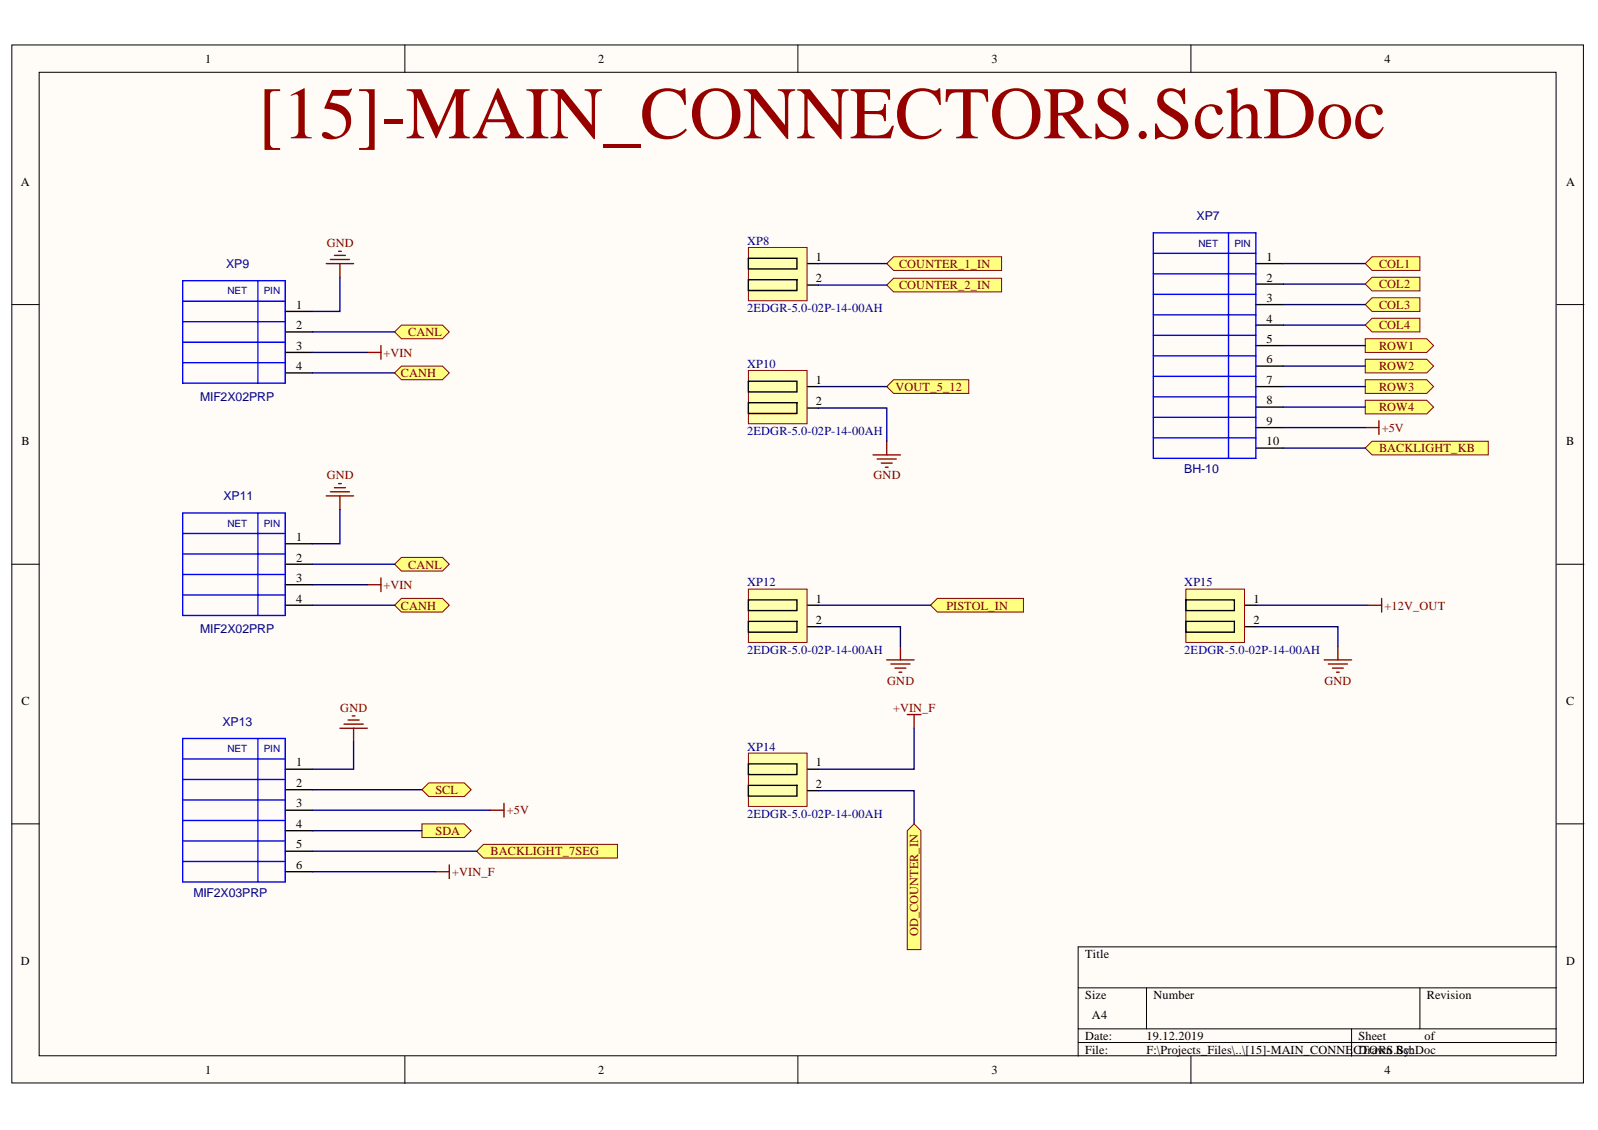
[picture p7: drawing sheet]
<svg xmlns="http://www.w3.org/2000/svg" width="297mm" height="210mm" viewBox="0 0 297 210" stroke-linecap="round" stroke-linejoin="round" font-family="sans-serif">
<defs><g id="words">
<text font-size="13.8" fill="#980000" x="48" y="25.7">[15]-MAIN_CONNECTORS.SchDoc</text>
<g font-size="2.3">
<text x="38.1" y="11.7">1</text>
<text x="111.2" y="11.7">2</text>
<text x="184.3" y="11.7">3</text>
<text x="257.4" y="11.7">4</text>
<text x="3.9" y="34.5">A</text>
<text x="291.1" y="34.5">A</text>
<text x="146.7" y="49.8">1</text>
<text x="146.7" y="53.7">2</text>
<text x="151.6" y="48.5">1</text>
<text x="151.6" y="52.5">2</text>
<text x="235.4" y="52.3">2</text>
<text x="235.4" y="48.5">1</text>
<text x="55.1" y="57.4">1</text>
<text x="235.4" y="59.9">4</text>
<text x="235.4" y="56.1">3</text>
<text x="55.1" y="61.2">2</text>
<text x="55.1" y="65">3</text>
<text x="235.4" y="63.7">5</text>
<text x="55.1" y="68.8">4</text>
<text x="151.6" y="71.3">1</text>
<text x="235.4" y="67.5">6</text>
<text x="235.4" y="71.3">7</text>
<text x="146.7" y="72.6">1</text>
<text x="146.7" y="76.6">2</text>
<text x="151.6" y="75.3">2</text>
<text x="235.4" y="75.1">8</text>
<text x="4" y="82.7">B</text>
<text x="235.4" y="82.7">10</text>
<text x="235.4" y="78.9">9</text>
<text x="291.1" y="82.7">B</text>
<text x="55.1" y="100.5">1</text>
<text x="55.1" y="104.4">2</text>
<text x="55.1" y="112">4</text>
<text x="55.1" y="108.2">3</text>
<text x="146.7" y="113.2">1</text>
<text x="151.6" y="112">1</text>
<text x="228" y="113.2">1</text>
<text x="233" y="112">1</text>
<text x="146.7" y="117.2">2</text>
<text x="151.6" y="115.9">2</text>
<text x="228" y="117.2">2</text>
<text x="233" y="115.9">2</text>
<text x="4" y="131">C</text>
<text x="291.1" y="131">C</text>
<text x="55.1" y="142.4">1</text>
<text x="146.7" y="143.6">1</text>
<text x="151.6" y="142.4">1</text>
<text x="55.1" y="146.2">2</text>
<text x="55.1" y="150">3</text>
<text x="146.7" y="147.6">2</text>
<text x="151.6" y="146.3">2</text>
<text x="55.1" y="153.8">4</text>
<text x="55.1" y="161.4">6</text>
<text x="55.1" y="157.6">5</text>
<text x="3.9" y="179.2">D</text>
<text x="201.7" y="177.9">Title</text>
<text x="291.1" y="179.2">D</text>
<text x="201.7" y="185.6">Size</text>
<text x="214.4" y="185.6">Number</text>
<text x="265.2" y="185.6">Revision</text>
<text x="203" y="189.4">A4</text>
<text x="201.7" y="193.2">Date:</text>
<text x="201.7" y="195.7">File:</text>
<text x="213.1" y="193.2">19.12.2019</text>
<text x="213.1" y="195.7">F:\Projects_Files\..\[15]-MAIN_CONNE</text>
<text x="251.6" y="195.7">CTORS.SchDoc</text>
<text x="252.5" y="193.2">Sheet</text>
<text x="252.5" y="195.7">Drawn By:</text>
<text x="264.8" y="193.2">of</text>
<text x="38.1" y="199.5">1</text>
<text x="111.2" y="199.5">2</text>
<text x="184.3" y="199.5">3</text>
<text x="257.4" y="199.5">4</text>
</g>
<g font-size="2.3" fill="#000080">
<text x="222.4" y="40.9">XP7</text>
<text x="138.9" y="45.5">XP8</text>
<text x="42" y="49.8">XP9</text>
<text x="138.9" y="58">2EDGR-5.0-02P-14-00AH</text>
<text x="138.9" y="68.3">XP10</text>
<text x="37.2" y="74.5">MIF2X02PRP</text>
<text x="138.9" y="80.9">2EDGR-5.0-02P-14-00AH</text>
<text x="220.1" y="87.8">BH-10</text>
<text x="41.5" y="92.9">XP11</text>
<text x="138.9" y="108.9">XP12</text>
<text x="220.1" y="108.9">XP15</text>
<text x="37.2" y="117.6">MIF2X02PRP</text>
<text x="138.9" y="121.4">2EDGR-5.0-02P-14-00AH</text>
<text x="220.1" y="121.4">2EDGR-5.0-02P-14-00AH</text>
<text x="41.4" y="134.8">XP13</text>
<text x="138.9" y="139.4">XP14</text>
<text x="138.9" y="151.9">2EDGR-5.0-02P-14-00AH</text>
<text x="35.9" y="166.5">MIF2X03PRP</text>
</g>
<g font-size="2.3" fill="#800000">
<text x="60.7" y="46">GND</text>
<text x="167.1" y="49.8">COUNTER_1_IN</text>
<text x="167.1" y="53.7">COUNTER_2_IN</text>
<text x="256.3" y="49.8">COL1</text>
<text x="256.3" y="53.6">COL2</text>
<text x="256.3" y="57.4">COL3</text>
<text x="75.9" y="62.4">CANL</text>
<text x="256.3" y="61.2">COL4</text>
<text x="256.3" y="65">ROW1</text>
<text x="71.3" y="66.2">+VIN</text>
<text x="74.5" y="70.1">CANH</text>
<text x="256.3" y="68.8">ROW2</text>
<text x="166.4" y="72.6">VOUT_5_12</text>
<text x="256.3" y="72.6">ROW3</text>
<text x="256.3" y="76.4">ROW4</text>
<text x="256.3" y="84">BACKLIGHT_KB</text>
<text x="256.8" y="80.2">+5V</text>
<text x="60.7" y="89.1">GND</text>
<text x="162.4" y="89.1">GND</text>
<text x="75.9" y="105.6">CANL</text>
<text x="71.3" y="109.4">+VIN</text>
<text x="74.5" y="113.2">CANH</text>
<text x="175.9" y="113.2">PISTOL_IN</text>
<text x="257.4" y="113.2">+12V_OUT</text>
<text x="164.9" y="127.2">GND</text>
<text x="246.2" y="127.2">GND</text>
<text x="63.3" y="132.2">GND</text>
<text x="166" y="132.2">+VIN_F</text>
<text x="80.9" y="147.4">SCL</text>
<text x="80.9" y="155.1">SDA</text>
<text x="94.2" y="151.2">+5V</text>
<text x="91.2" y="158.9">BACKLIGHT_7SEG</text>
<text x="84.1" y="162.7">+VIN_F</text>
<text x="170.7" y="173.9" transform="rotate(-90 170.7 173.9)">OD_COUNTER_IN</text>
</g>
<g font-size="1.9" fill="#000080">
<text x="222.8" y="45.8">NET</text>
<text x="229.4" y="45.8">PIN</text>
<text x="42.3" y="54.7">NET</text>
<text x="49.1" y="54.7">PIN</text>
<text x="42.3" y="97.8">NET</text>
<text x="49.1" y="97.8">PIN</text>
<text x="42.3" y="139.7">NET</text>
<text x="49.1" y="139.7">PIN</text>
</g>
</g></defs>
<g fill="#fffcf8" stroke="#000" stroke-width=".19">
<path d="M2.2 8.4h292.1v192.8h-292.1z"/>
<path d="M7.3 13.4h281.9v182.7h-281.9z"/>
</g>
<g fill="none" stroke="#000" stroke-width=".19">
<path d="M75.3 8.4v5M148.3 8.4v5M221.4 8.4v5M2.2 56.6h5.1M289.3 56.6h5.1M2.2 104.8h5.1M289.3 104.8h5.1M2.2 153h5.1M289.3 153h5.1M289.3 175.9h-88.9v20.3M75.3 196.2v5.1M148.3 196.2v5.1"/>
<path d="M200.4 183.5h88.9M200.4 191.1h88.9M200.4 193.7h88.9M213.1 183.5v7.6M221.4 196.2v5.1M251.2 191.1v5.1M263.9 183.5v7.6"/>
</g>
<path d="M53 57.8h5.1M53 69.3h5.1M53 61.7h5.1M53 65.5h5.1" fill="none" stroke="#000" stroke-width=".25"/>
<path d="M34 52.1h19v19.1h-19zM34 59.8h19M34 55.9h19M47.9 52.1v19.1M34 67.4h19M34 63.6h19" fill="none" stroke="#00f" stroke-width=".25"/>
<path d="M60.6 49h5.1M61.4 48.2h3.6M62.2 47.4h2M62.9 46.7h.5M63.2 49v2.5" fill="none" stroke="#800000" stroke-width=".25"/>
<g fill="#ffff80" stroke="#800000" stroke-width=".19">
<path d="M73.4 61.7l1.2-1.3h7.6l1.3 1.3-1.3 1.2h-7.6z" fill-rule="evenodd"/>
<path d="M73.4 69.3l1.2-1.3h7.6l1.3 1.3-1.3 1.2h-7.6z" fill-rule="evenodd"/>
</g>
<path d="M68.3 65.5h2.5M70.8 64.2v2.5M60.6 92.1h5.1M61.4 91.4h3.6M62.2 90.6h2M62.9 89.8h.5M63.2 92.1v2.6" fill="none" stroke="#800000" stroke-width=".25"/>
<path d="M53 112.4h5.1M53 104.8h5.1M53 108.6h5.1M53 101h5.1" fill="none" stroke="#000" stroke-width=".25"/>
<path d="M34 95.3h19v19h-19zM34 99.1h19M47.9 95.3v19M34 110.5h19M34 106.7h19M34 102.9h19" fill="none" stroke="#00f" stroke-width=".25"/>
<g fill="#ffff80" stroke="#800000" stroke-width=".19">
<path d="M73.4 104.8l1.2-1.3h7.6l1.3 1.3-1.3 1.3h-7.6z" fill-rule="evenodd"/>
<path d="M73.4 112.4l1.2-1.2h7.6l1.3 1.2-1.3 1.3h-7.6z" fill-rule="evenodd"/>
</g>
<path d="M68.3 108.6h2.5M70.8 107.3v2.6M63.2 135.3h5.1M63.9 134.5h3.6M64.7 133.7h2M65.5 133h.5M65.7 135.3v2.5" fill="none" stroke="#800000" stroke-width=".25"/>
<path d="M53 154.3h5.1M53 146.7h5.1M53 158.1h5.1M53 150.5h5.1M53 142.9h5.1M53 161.9h5.1" fill="none" stroke="#000" stroke-width=".25"/>
<path d="M34 137.2h19v26.6h-19zM47.9 137.2v26.6M34 156.2h19M34 152.4h19M34 148.6h19M34 144.8h19M34 141h19M34 160h19" fill="none" stroke="#00f" stroke-width=".25"/>
<g fill="#ffff80" stroke="#800000" stroke-width=".19">
<path d="M78.4 146.7l1.3-1.3h6.6l1.3 1.3-1.3 1.3h-6.6z" fill-rule="evenodd"/>
<path d="M78.4 153h7.9l1.3 1.3-1.3 1.3h-7.9z" fill-rule="evenodd"/>
<path d="M88.6 158.1l1.3-1.3h24.9v2.6h-24.9z" fill-rule="evenodd"/>
</g>
<path d="M81 161.9h2.5M83.5 160.7v2.5" fill="none" stroke="#800000" stroke-width=".25"/>
<path d="M149.6 49h2.5M149.6 53h2.5" fill="none" stroke="#000" stroke-width=".25"/>
<path d="M139.1 46h10.9v9.9h-10.9z" fill="#ffffb0" stroke="#800000" stroke-width=".19"/>
<path d="M139.1 48h9v2h-9zM139.1 52h9v2h-9zM149.6 71.8h2.5M149.6 75.8h2.5" fill="none" stroke="#000" stroke-width=".25"/>
<path d="M139.1 68.8h10.9v9.9h-10.9z" fill="#ffffb0" stroke="#800000" stroke-width=".19"/>
<path d="M139.1 70.8h9v2h-9zM139.1 74.8h9v2h-9zM149.6 112.4h2.5M149.6 116.4h2.5" fill="none" stroke="#000" stroke-width=".25"/>
<path d="M139.1 109.4h10.9v9.9h-10.9z" fill="#ffffb0" stroke="#800000" stroke-width=".19"/>
<path d="M139.1 111.4h9v2h-9zM139.1 115.4h9v2h-9z" fill="none" stroke="#000" stroke-width=".25"/>
<path d="M173 112.4l1.2-1.2h16v2.5h-16z" fill-rule="evenodd" fill="#ffff80" stroke="#800000" stroke-width=".19"/>
<path d="M164.8 122.6h5.1M165.6 123.3h3.6M166.4 124.1h2M167.1 124.9h.5M167.4 120v2.6" fill="none" stroke="#800000" stroke-width=".25"/>
<path d="M164.8 71.8l1.3-1.3h14v2.6h-14z" fill-rule="evenodd" fill="#ffff80" stroke="#800000" stroke-width=".19"/>
<path d="M162.3 84.5h5.1M163.1 85.3h3.5M163.8 86h2M164.6 86.8h.5M164.8 82v2.5" fill="none" stroke="#800000" stroke-width=".25"/>
<g fill="#ffff80" stroke="#800000" stroke-width=".19">
<path d="M164.8 49l1.3-1.3h20.1v2.5h-20.1z" fill-rule="evenodd"/>
<path d="M164.8 53l1.3-1.3h20.1v2.5h-20.1z" fill-rule="evenodd"/>
<path d="M253.8 49l1.2-1.3h8.9v2.5h-8.9z" fill-rule="evenodd"/>
<path d="M253.8 52.8l1.2-1.3h8.9v2.5h-8.9z" fill-rule="evenodd"/>
<path d="M253.8 56.6l1.2-1.3h8.9v2.5h-8.9z" fill-rule="evenodd"/>
<path d="M253.8 60.4l1.2-1.3h8.9v2.6h-8.9z" fill-rule="evenodd"/>
<path d="M253.8 83.2l1.2-1.2h21.6v2.5h-21.6z" fill-rule="evenodd"/>
<path d="M253.8 62.9h11.4l1.3 1.3-1.3 1.3h-11.4z" fill-rule="evenodd"/>
<path d="M253.8 66.7h11.4l1.3 1.3-1.3 1.3h-11.4z" fill-rule="evenodd"/>
<path d="M253.8 70.5h11.4l1.3 1.3-1.3 1.3h-11.4z" fill-rule="evenodd"/>
<path d="M253.8 74.3h11.4l1.3 1.3-1.3 1.3h-11.4z" fill-rule="evenodd"/>
</g>
<path d="M253.8 79.4h2.5M256.3 78.2v2.5" fill="none" stroke="#800000" stroke-width=".25"/>
<path d="M233.4 52.8h5.1M233.4 56.6h5.1M233.4 49h5.1M233.4 75.6h5.1M233.4 68h5.1M233.4 60.4h5.1M233.4 79.4h5.1M233.4 71.8h5.1M233.4 64.2h5.1M233.4 83.2h5.1M149.6 142.9h2.5M149.6 146.9h2.5" fill="none" stroke="#000" stroke-width=".25"/>
<path d="M214.4 43.3h19v41.8h-19zM214.4 58.5h19M214.4 54.7h19M214.4 50.9h19M214.4 47.1h19M228.4 43.3v41.8M214.4 77.5h19M214.4 73.7h19M214.4 69.9h19M214.4 66.1h19M214.4 62.3h19M214.4 81.3h19" fill="none" stroke="#00f" stroke-width=".25"/>
<g fill="none" stroke="#000080" stroke-width=".25">
<path d="M63.2 51.5v6.3h-5.1M152.1 49h12.7M152.1 53h12.7M238.5 49h15.3M238.5 52.8h15.3M238.5 56.6h15.3M58.1 61.7h15.3M58.1 69.3h15.3M58.1 65.5h10.2M152.1 75.8h12.7v6.2M152.1 71.8h12.7M238.5 71.8h15.3"/>
<path d="M238.5 60.4h15.3M238.5 64.2h15.3M238.5 68h15.3M238.5 75.6h15.3M238.5 79.4h15.3M63.2 94.7v6.3h-5.1M238.5 83.2h15.3M58.1 104.8h15.3M58.1 112.4h15.3M58.1 108.6h10.2M152.1 116.4h15.3v3.6M152.1 112.4h20.9"/>
<path d="M65.7 137.8v5.1h-7.6M58.1 146.7h20.3M58.1 154.3h20.3M58.1 150.5h33M58.1 158.1h30.5M58.1 161.9h22.9"/>
</g>
<path d="M139.1 139.9h10.9v9.9h-10.9z" fill="#ffffb0" stroke="#800000" stroke-width=".19"/>
<path d="M139.1 141.9h9v2h-9zM139.1 145.9h9v2h-9z" fill="none" stroke="#000" stroke-width=".25"/>
<path d="M168.6 154.3l1.3-1.3 1.3 1.3v22.1h-2.6z" fill-rule="evenodd" fill="#ffff80" stroke="#800000" stroke-width=".19"/>
<path d="M168.6 132.7h2.6M169.9 132.7v2.6" fill="none" stroke="#800000" stroke-width=".25"/>
<path d="M231 112.4h2.4M231 116.4h2.4" fill="none" stroke="#000" stroke-width=".25"/>
<path d="M220.4 109.4h10.9v9.9h-10.9z" fill="#ffffb0" stroke="#800000" stroke-width=".19"/>
<path d="M220.4 111.4h9.1v2h-9.1zM220.4 115.4h9.1v2h-9.1z" fill="none" stroke="#000" stroke-width=".25"/>
<path d="M254.3 112.4h2.5M256.8 111.2v2.5M246.1 122.6h5.1M246.9 123.3h3.6M247.7 124.1h2M248.4 124.9h.5M248.7 120v2.6M91.1 150.5h2.6M93.7 149.2v2.6" fill="none" stroke="#800000" stroke-width=".25"/>
<path d="M233.4 116.4h15.3v3.6M233.4 112.4h20.9M169.9 135.3v7.6h-17.8M152.1 146.9h17.8v6.1" fill="none" stroke="#000080" stroke-width=".25"/>
<use href="#words"/>
</svg>
